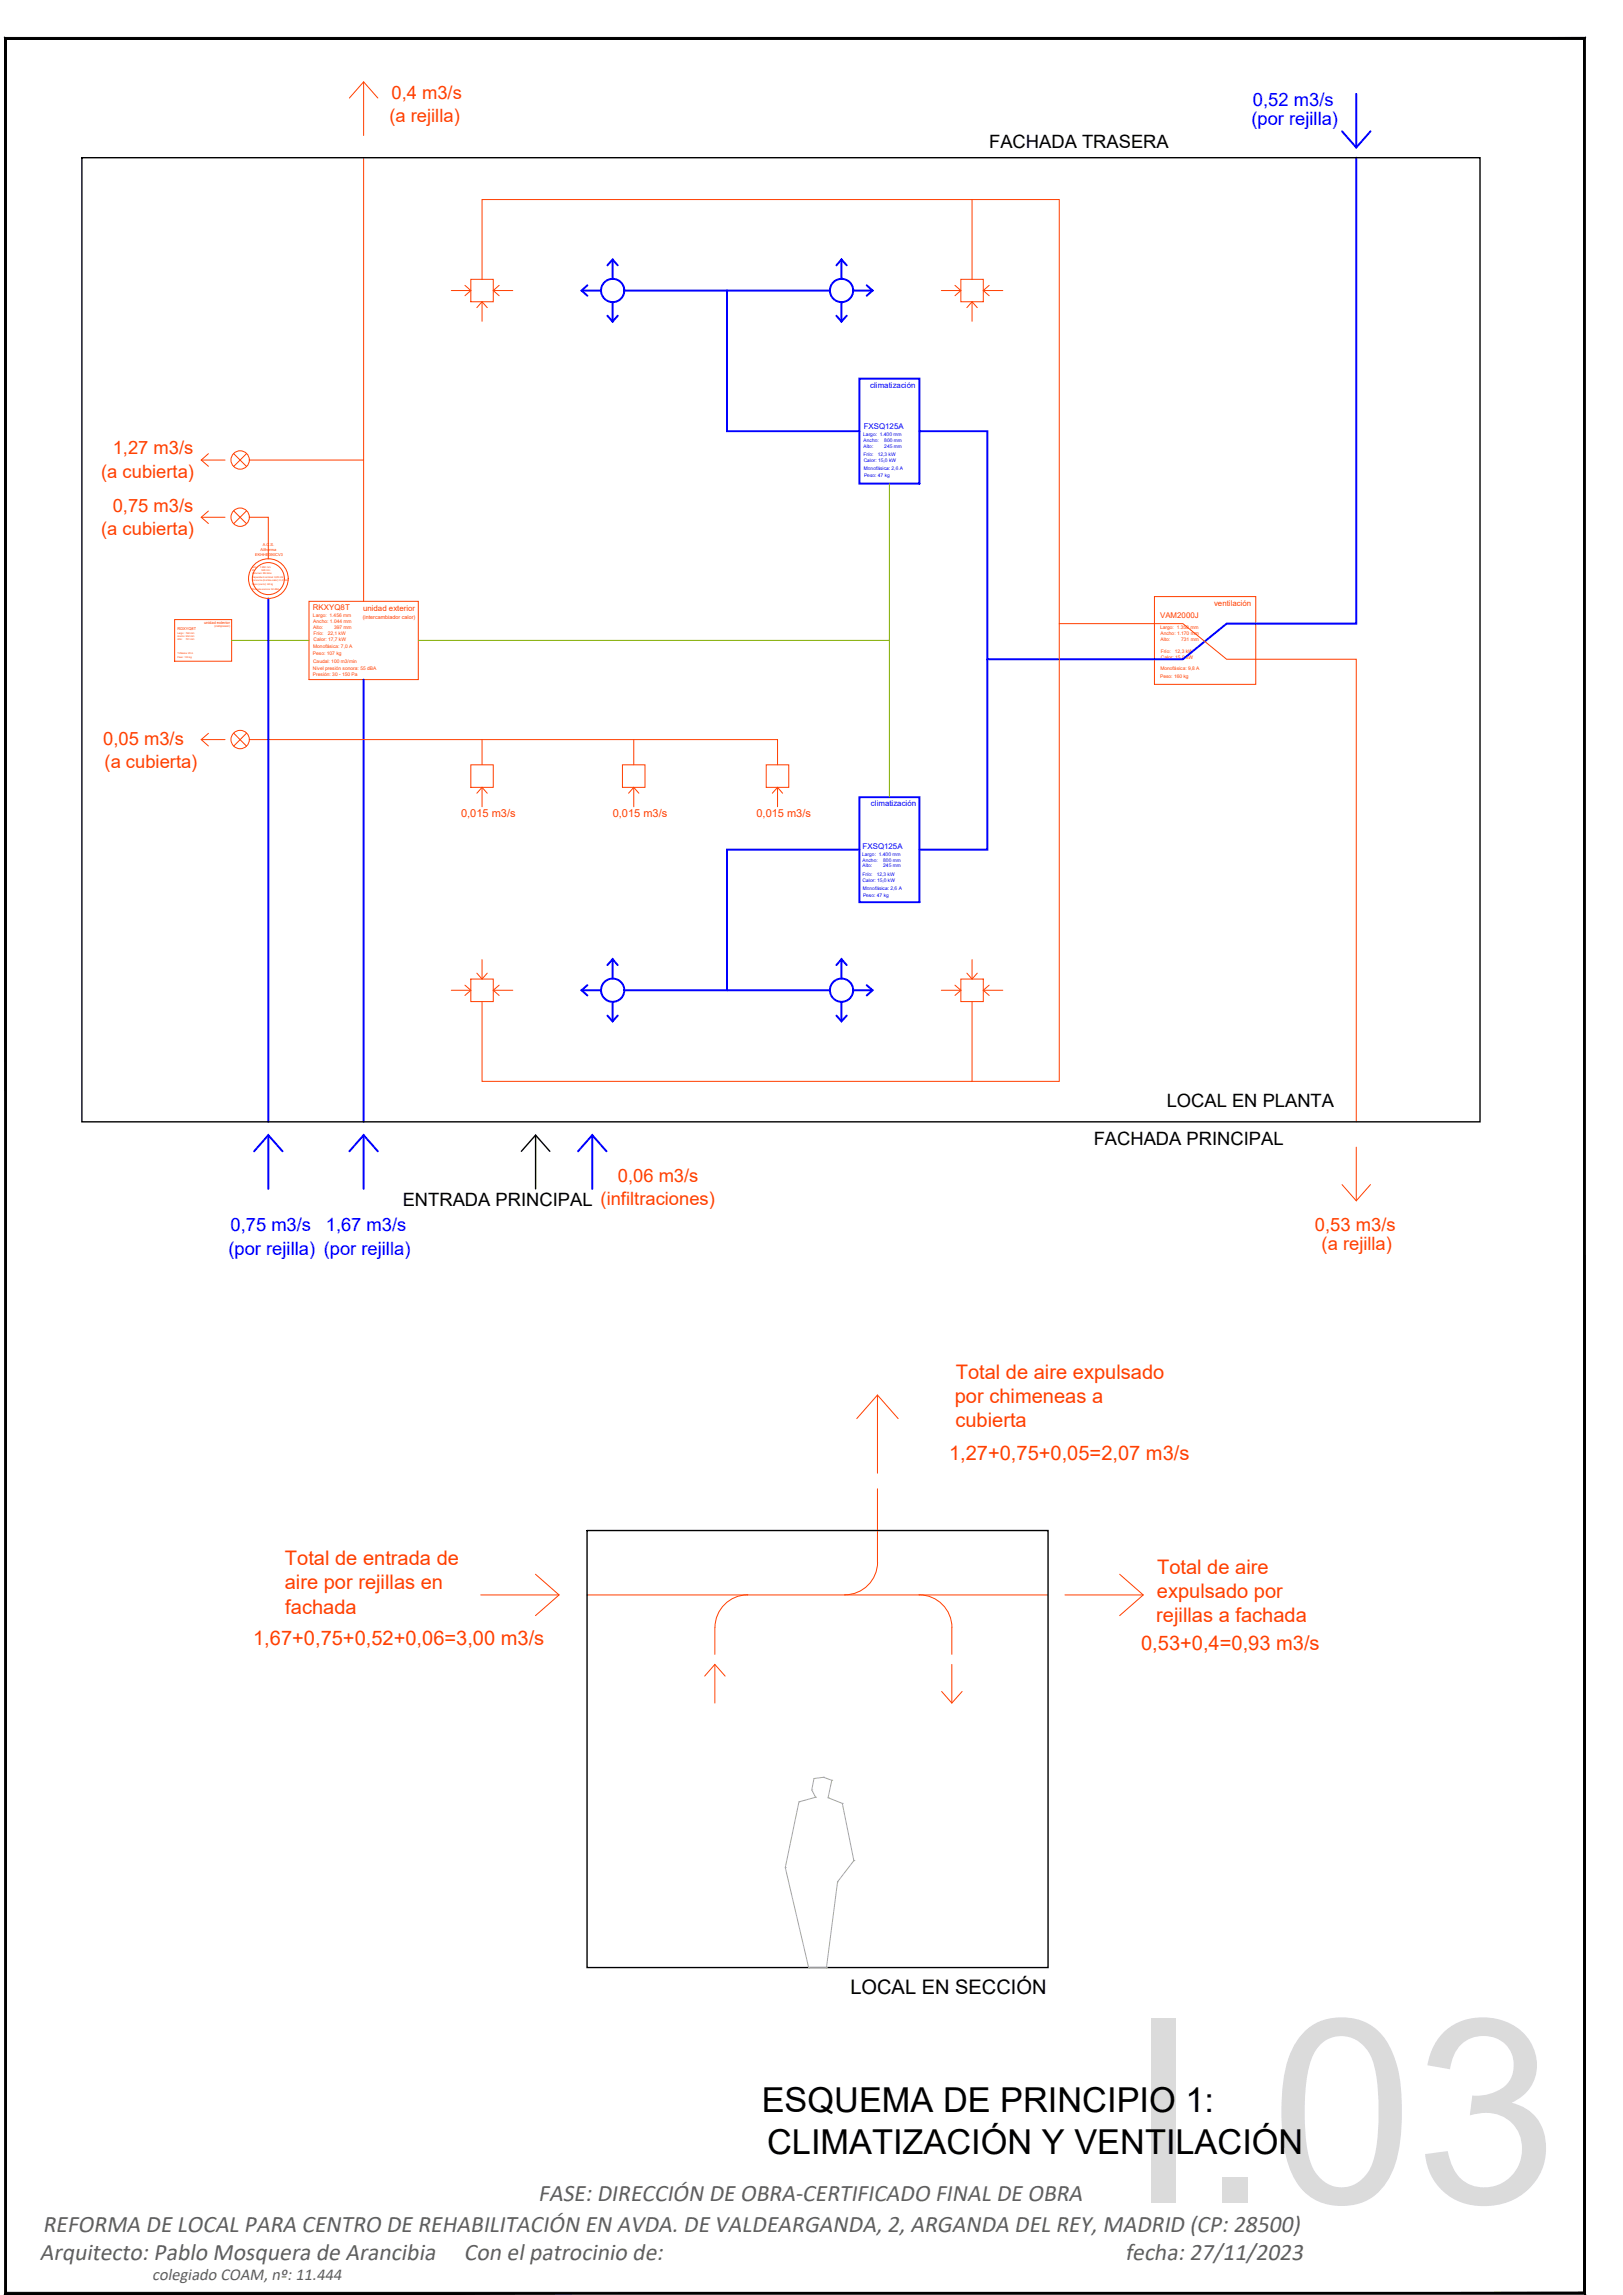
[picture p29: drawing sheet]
<svg xmlns="http://www.w3.org/2000/svg" width="297mm" height="420mm" viewBox="0 0 297 420" stroke-linecap="round" stroke-linejoin="round" font-family="sans-serif">
<defs><g id="words">
<text font-size="47.2" fill="#dbdbdb" x="206.3" y="403.3">I.03</text>
<g font-size="6.3">
<text x="139.4" y="386.7">ESQUEMA DE PRINCIPIO 1:</text>
<text x="140.4" y="394.4">CLIMATIZACIÓN Y VENTILACIÓN</text>
</g>
<g font-size="4.4" fill="#5e5e5e">
<text x="98.5" y="402.9">FASE: DIRECCIÓN DE OBRA-CERTIFICADO FINAL DE OBRA</text>
<text x="7.3" y="413.7">Arquitecto: Pablo Mosquera de Arancibia</text>
<text x="7.8" y="408.6">REFORMA DE LOCAL PARA CENTRO DE REHABILITACIÓN EN AVDA. DE VALDEARGANDA, 2, ARGANDA DEL REY, MADRID (CP: 28500)</text>
<text x="84.9" y="413.7">Con el patrocinio de:</text>
<text x="205.9" y="413.7">fecha: 27/11/2023</text>
</g>
<g font-size="3.7" fill="#ff3f00">
<text x="174.8" y="256.8">por chimeneas a</text>
<text x="174.9" y="252.4">Total de aire expulsado</text>
<text x="174.9" y="261.2">cubierta</text>
<text x="173.7" y="267.3">1,27+0,75+0,05=2,07 m3/s</text>
<text x="52.2" y="286.6">Total de entrada de</text>
<text x="52.1" y="291">aire por rejillas en</text>
<text x="211.7" y="292.5">expulsado por</text>
<text x="211.8" y="288.1">Total de aire</text>
<text x="52.2" y="295.4">fachada</text>
<text x="211.6" y="296.9">rejillas a fachada</text>
<text x="46.3" y="301.2">1,67+0,75+0,52+0,06=3,00 m3/s</text>
<text x="208.9" y="302.1">0,53+0,4=0,93 m3/s</text>
</g>
<text font-size="3.7" x="155.6" y="365.1">LOCAL EN SECCIÓN</text>
<g font-size="3.4" fill="#ff3f00">
<text x="71.3" y="22.4">(a rejilla)</text>
<text x="71.6" y="18.1">0,4 m3/s</text>
<text x="20.6" y="83.2">1,27 m3/s</text>
<text x="18.5" y="87.4">(a cubierta)</text>
<text x="20.6" y="93.7">0,75 m3/s</text>
<text x="18.5" y="97.9">(a cubierta)</text>
<text x="18.9" y="136.3">0,05 m3/s</text>
<text x="19.1" y="140.7">(a cubierta)</text>
<text x="113.1" y="216.4">0,06 m3/s</text>
<text x="240.7" y="225.3">0,53 m3/s</text>
<text x="241.9" y="228.8">(a rejilla)</text>
</g>
<g font-size="3.4" fill="#00f">
<text x="229" y="23">(por rejilla)</text>
<text x="229.3" y="19.4">0,52 m3/s</text>
<text x="42.2" y="225.3">0,75 m3/s</text>
<text x="59.6" y="225.3">1,67 m3/s</text>
<text x="41.8" y="229.7">(por rejilla) (por rejilla)</text>
</g>
<g font-size="3.4">
<text x="181" y="27.1">FACHADA TRASERA</text>
<text x="213.5" y="202.8">LOCAL EN PLANTA</text>
<text x="200.2" y="209.6">FACHADA PRINCIPAL</text>
<text x="73.7" y="220.8">ENTRADA PRINCIPAL (infiltraciones)</text>
</g>
<text font-size="3.1" fill="#5e5e5e" x="27.8" y="417.5">colegiado COAM, nº: 11.444</text>
<g font-size="2" fill="#ff3f00">
<text x="84.4" y="149.6">0,015 m3/s</text>
<text x="112.1" y="149.6">0,015 m3/s</text>
<text x="138.5" y="149.6">0,015 m3/s</text>
</g>
<g font-size="1.4" fill="#00f">
<text x="159.3" y="71">climatización</text>
<text x="158.1" y="78.6">FXSQ125A</text>
<text x="159.4" y="147.6">climatización</text>
<text x="157.9" y="155.5">FXSQ125A</text>
</g>
<g font-size="1.4" fill="#ff3f00">
<text x="57.3" y="111.7">RKXYQ8T</text>
<text x="66.4" y="112">unidad exterior</text>
<text x="212.3" y="113.1">VAM2000J</text>
<text x="222.2" y="110.9">ventilación</text>
</g>
<text font-size="1" fill="#ff3f00" x="66.4" y="113.2">(intercambiador calor)</text>
<g font-size=".9" fill="#00f">
<text x="158" y="79.8">Largo: 1.400 mm</text>
<text x="158.1" y="80.9">Ancho:</text>
<text x="158.1" y="81.9">Alto:</text>
<text x="158.1" y="83.5">Frío:</text>
<text x="160.6" y="83.5">12,3 kW</text>
<text x="161.8" y="80.9">800 mm</text>
<text x="161.8" y="81.9">245 mm</text>
<text x="158.1" y="84.5">Calor: 15,0 kW</text>
<text x="158.1" y="86">Monofásica: 2,6 A</text>
<text x="158.1" y="87.3">Peso: 47 kg</text>
<text x="157.8" y="156.7">Largo: 1.400 mm</text>
<text x="157.9" y="157.7">Ancho:</text>
<text x="157.9" y="158.8">Alto:</text>
<text x="157.9" y="160.3">Frío:</text>
<text x="157.9" y="161.4">Calor: 15,0 kW</text>
<text x="160.5" y="160.3">12,3 kW</text>
<text x="161.6" y="157.7">800 mm</text>
<text x="161.6" y="158.8">245 mm</text>
<text x="157.9" y="162.9">Monofásica: 2,6 A</text>
<text x="157.9" y="164.2">Peso: 47 kg</text>
</g>
<g font-size=".9" fill="#ff3f00">
<text x="57.3" y="112.9">Largo: 1.456 mm</text>
<text x="57.3" y="120">Peso: 107 kg</text>
<text x="57.3" y="118.6">Monofásica: 7,0 A</text>
<text x="57.3" y="114">Ancho: 1.044 mm</text>
<text x="57.3" y="115.1">Alto:</text>
<text x="57.4" y="116.3">Frío:</text>
<text x="57.4" y="117.4">Calor: 17,7 kW</text>
<text x="60" y="116.3">22,1 kW</text>
<text x="61.1" y="115.1">397 mm</text>
<text x="212.3" y="115.2">Largo: 1.350 mm</text>
<text x="212.4" y="116.3">Ancho: 1.170 mm</text>
<text x="212.4" y="117.4">Alto:</text>
<text x="212.4" y="119.5">Frío:</text>
<text x="215" y="119.5">12,3 kW</text>
<text x="216.2" y="117.4">731 mm</text>
<text x="57.3" y="122.7">Nivel presión sonora: 55 dBA</text>
<text x="57.3" y="123.8">Presión: 30 - 150 Pa</text>
<text x="57.3" y="121.3">Caudal: 100 m3/min</text>
<text x="212.3" y="124.2">Peso: 160 kg</text>
<text x="212.4" y="122.6">Monofásica: 9,8 A</text>
<text x="212.4" y="120.6">Calor: 15,0 kW</text>
</g>
<g font-size=".7" fill="#ff3f00">
<text x="46.7" y="101.8">EKHHE090CV3</text>
<text x="47.7" y="100.9">Altherma</text>
<text x="48.1" y="100">A.C.S.</text>
<text x="32.5" y="115.3">RDXYQ8T</text>
<text x="37.3" y="114.2">unidad exterior</text>
</g>
<text font-size=".5" fill="#ff3f00" x="39.3" y="114.9">(compresor)</text>
<g font-size=".4" fill="#ff3f00">
<text x="46.1" y="107.9">Potencia sonora: 52 dBA</text>
<text x="46.1" y="105.8">Capacidad nominal: 0,83 kW</text>
<text x="46.1" y="106.4">Consumo (bomba calor): 0,27 kW</text>
<text x="46.1" y="104.6">Ø:</text>
<text x="46.2" y="104">Alto:</text>
<text x="46.2" y="105.1">Volumen: 89 litros</text>
<text x="46.2" y="107.2">Peso (vacío): 60 kg</text>
<text x="47.6" y="104">1.380 mm</text>
<text x="47.9" y="104.6">528 mm</text>
<text x="32.5" y="116.1">Largo: 760 mm</text>
<text x="32.5" y="116.6">Ancho: 554 mm</text>
<text x="32.5" y="117.1">Alto:</text>
<text x="32.5" y="119.8">Trifásica: 20 A</text>
<text x="34" y="117.1">701 mm</text>
<text x="32.5" y="120.5">Peso: 105 kg</text>
</g>
</g></defs>
<!-- layer: Clima -->
<g fill="none" stroke="#ff3f00" stroke-width=".18">
<path d="M63.9 17.9l2.6-2.9 2.7 2.9M66.5 15v9.8M66.5 28.9v81.2M177.9 36.5h16v77.7h22.6l8 6.5h23.7v84.7M82.6 53.2h3.6M85.1 52.2l1.1 1-1.1 .9M86.2 51.1h4.1v4.1h-4.1zM87.3 56.3l.9-1.1 1 1.1M88.2 51.1v-14.6h89.7v14.6M88.2 55.2v3.6M90.3 53.2h3.6M91.4 52.2l-1.1 1 1.1 .9"/>
<path d="M172.3 53.2h3.6M174.8 52.2l1.1 1-1.1 .9M175.9 51.1h4.1v4.1h-4.1zM177 56.3l.9-1.1 1 1.1M177.9 55.2v3.6M180 53.2h3.5M181 52.2l-1 1 1 .9M36.8 84.2h4.4M36.8 94.7h4.4M38.1 83.1l-1.3 1.1 1.3 1.2M38.1 93.6l-1.3 1.1 1.3 1.1M42.8 83l2.3 2.4"/>
<path d="M42.8 93.5l2.3 2.4M45.1 83l-2.3 2.4M45.1 93.5l-2.3 2.4M45.6 94.7h3.5v7.6M45.6 84.2h20.9M32 113.4h10.4v7.7h-10.4zM56.6 110.1h20v14.3h-20zM193.9 114.2v83.8h-16M211.3 109.2h18.5v16.1h-18.5zM36.8 135.4h4.4M38.1 134.3l-1.3 1.1 1.3 1.2M42.8 134.2l2.3 2.4"/>
<path d="M45.1 134.2l-2.3 2.4M45.6 135.4h96.7v4.6M88.2 135.4v4.6M116 135.4v4.6M86.2 140h4.1v4.1h-4.1zM87.3 145.2l.9-1.1 1 1.1M88.2 144.1v3.6M113.9 140h4.1v4.1h-4.1zM115 145.2l1-1.1 .9 1.1M116 144.1v3.6M140.2 140h4.2v4.1h-4.2zM141.4 145.2l.9-1.1 .9 1.1"/>
<path d="M142.3 144.1v3.6M86.2 179.2h4.1v4.2h-4.1zM87.3 178.2l.9 1 1-1M88.2 175.7v3.5M175.9 179.2h4.1v4.2h-4.1zM177 178.2l.9 1 1-1M177.9 175.7v3.5M82.6 181.3h3.6M85.1 180.4l1.1 .9-1.1 .9M88.2 183.4v14.6h89.7v-14.6M90.3 181.3h3.6M91.4 180.4l-1.1 .9 1.1 .9"/>
<path d="M172.3 181.3h3.6M174.8 180.4l1.1 .9-1.1 .9M180 181.3h3.5M181 180.4l-1 .9 1 .9M245.6 216.9l2.6 2.9 2.6-2.9M248.2 210v9.8M156.8 259.7l3.8-4.3 3.8 4.3M160.6 255.4v14.3M160.6 272.6v13.4a6 6 0 0 1-6 6M88 292h14.3M98 288.2l4.3 3.8-4.3 3.8M107.4 292h84.4"/>
<path d="M130.8 298v4.9M136.9 292a6 6 0 0 0-6 6M168.2 292a6 6 0 0 1 6 6M174.2 298v4.9M194.9 292h14.3M204.9 288.2l4.3 3.8-4.3 3.8M129 306.9l1.8-2.2 1.9 2.2M130.8 304.7v7.1M172.3 309.7l1.9 2.1 1.9-2.1M174.2 304.7v7.1"/>
<circle cx="44" cy="94.7" r="1.68"/>
<circle cx="44" cy="84.2" r="1.68"/>
<circle cx="49.1" cy="105.9" r="3.6"/>
<circle cx="49.1" cy="105.9" r="2.93"/>
<circle cx="44" cy="135.4" r="1.68"/>
</g>
<g fill="none" stroke="#00f" stroke-width=".36">
<path d="M248.2 17.2v9.8M245.6 24l2.6 3 2.6-3M248.2 28.9v85.3h-23.7l-8 6.5h-35.8v-41.8h-12.4M106.4 53.2h3.6M107.5 52.2l-1.1 1 1.1 .9M111.2 48.6l.9-1.1 1 1.1M111.2 57.8l.9 1.1 1-1.1M112.1 47.5v3.6M112.1 55.3v3.6M114.2 53.2h37.7M133.1 53.2v25.7h24.2M153.1 48.6l.9-1.1 1 1.1"/>
<path d="M153.1 57.8l.9 1.1 1-1.1M154 47.5v3.6M154 55.3v3.6M156.1 53.2h3.6M158.6 52.2l1.1 1-1.1 .9M157.3 69.3h11v19.2h-11zM49.1 109.6v95.8M66.5 124.4v81M180.7 120.7v34.9h-12.4M157.3 145.9h11v19.3h-11zM157.3 155.6h-24.2v25.7M111.2 176.7l.9-1.1 1 1.1"/>
<path d="M112.1 175.6v3.6M153.1 176.7l.9-1.1 1 1.1M154 175.6v3.6M106.4 181.3h3.6M107.5 180.4l-1.1 .9 1.1 .9M111.2 185.9l.9 1.1 1-1.1M112.1 183.4v3.6M114.2 181.3h37.7M153.1 185.9l.9 1.1 1-1.1M154 183.4v3.6M156.1 181.3h3.6M158.6 180.4l1.1 .9-1.1 .9"/>
<path d="M46.5 210.8l2.6-3 2.6 3M49.1 207.8v9.9M63.9 210.8l2.6-3 2.7 3M66.5 207.8v9.9M105.8 210.8l2.6-3 2.6 3M108.4 207.8v9.9"/>
<circle cx="112.1" cy="53.2" r="2.13"/>
<circle cx="154" cy="53.2" r="2.13"/>
<circle cx="112.1" cy="181.3" r="2.13"/>
<circle cx="154" cy="181.3" r="2.13"/>
</g>
<path d="M162.8 88.5v57.4M42.4 117.2h14.2M76.6 117.2h86.2" fill="none" stroke="#82ad00" stroke-width=".18"/>
<!-- layer: Muros-tabiques -->
<path d="M15 28.9h255.9v176.5h-255.9zM95.4 210.8l2.6-3 2.6 3M98 207.8v9.9M107.4 280.2h84.4v80h-84.4z" fill="none" stroke="#000" stroke-width=".25"/>
<!-- layer: ANIMACION -->
<g fill="none" stroke="#a8a8a8" stroke-width=".18">
<path d="M146.2 329.9h.1M148.6 327.7h.1M149 325.6l1.7-.2 1.5 .5-.6 3.2 2.6 1.1 2.1 10.4-3 3.9-2 15.7h-3.3l-4.3-18.3 2.5-12 3.1-.9-.7-1.3zM149.3 329h.1M150.7 325.4h.1M151.6 329.1h.1M152.2 325.9h.1M154.2 330.2h.1M143.7 341.9h.1M153.3 344.5h.1M156.3 340.6h.1M148 360.2h.1"/>
<path d="M151.3 360.2h.1"/>
</g>
<!-- layer: Regruesado -->
<path d="M.8 6.9l.4 .3 289-.3zM1.2 7.2l289-.3-.4 .3zM290.2 6.9l-.4 .3 .4 412.8zM289.8 7.2l.4 412.8-.4-.3zM.8 420h289.4l-.4-.3zM1.2 419.7h288.6l-289 .3zM.8 6.9v413.1l.4-.3zM.8 6.9l.4 .3v412.5z" fill="#000" stroke="#000" stroke-width=".18"/>
<use href="#words"/>
</svg>
